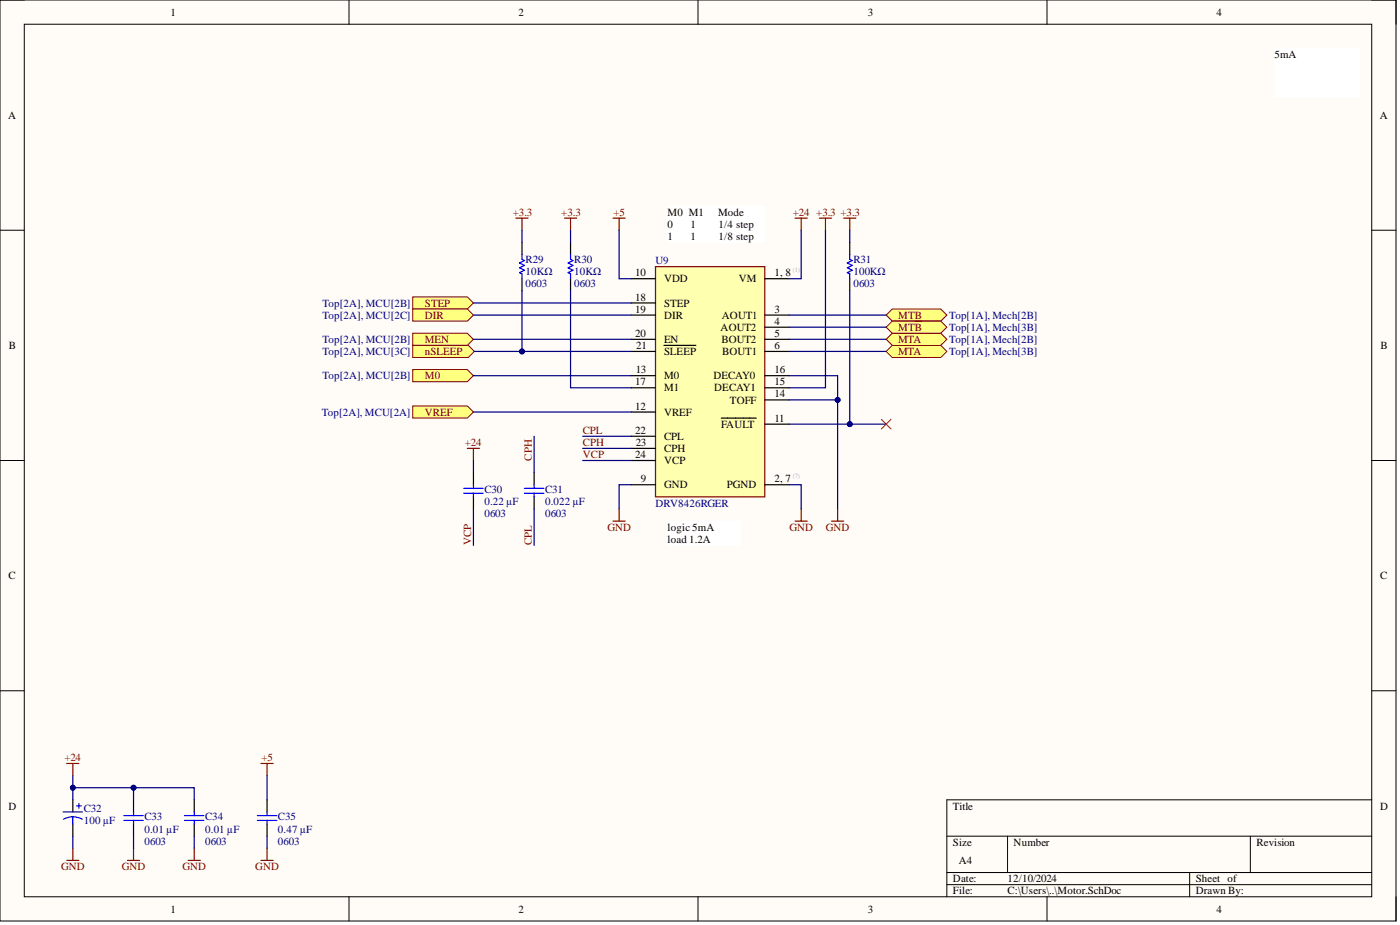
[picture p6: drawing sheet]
<svg xmlns="http://www.w3.org/2000/svg" width="292mm" height="193mm" viewBox="0 0 292 193" stroke-linecap="round" stroke-linejoin="round" font-family="sans-serif">
<defs><g id="words">
<g font-size="2.3">
<text x="35.5" y="3.3">1</text>
<text x="108.1" y="3.3">2</text>
<text x="181.1" y="3.3">3</text>
<text x="253.8" y="3.3">4</text>
<text x="265.9" y="12.1">5mA</text>
<text x="1.7" y="24.8">A</text>
<text x="287.9" y="24.8">A</text>
<text x="139.3" y="45">M0 M1</text>
<text x="139.3" y="47.5">0</text>
<text x="144" y="47.5">1</text>
<text x="149.8" y="45">Mode</text>
<text x="149.9" y="47.5">1/4 step</text>
<text x="139.3" y="50.1">1</text>
<text x="144" y="50.1">1</text>
<text x="149.9" y="50.1">1/8 step</text>
<text x="132.5" y="57.6">10</text>
<text x="138.5" y="58.9">VDD</text>
<text x="154.2" y="58.9">VM</text>
<text x="161.6" y="57.6">1, 8</text>
<text x="132.5" y="62.7">18</text>
<text x="132.5" y="65.2">19</text>
<text x="138.5" y="64">STEP</text>
<text x="161.6" y="65.2">3</text>
<text x="132.5" y="70.3">20</text>
<text x="138.5" y="66.5">DIR</text>
<text x="138.5" y="71.5">EN</text>
<text x="150.4" y="69">AOUT2</text>
<text x="150.5" y="71.5">BOUT2</text>
<text x="150.6" y="66.5">AOUT1</text>
<text x="161.6" y="67.8">4</text>
<text x="161.6" y="70.3">5</text>
<text x="1.9" y="72.8">B</text>
<text x="132.6" y="77.9">13</text>
<text x="132.7" y="72.8">21</text>
<text x="138.5" y="74.1">SLEEP</text>
<text x="150.7" y="74.1">BOUT1</text>
<text x="161.6" y="72.8">6</text>
<text x="161.6" y="77.9">16</text>
<text x="288.1" y="72.8">B</text>
<text x="132.5" y="80.4">17</text>
<text x="138.5" y="79.1">M0</text>
<text x="138.5" y="81.7">M1</text>
<text x="148.8" y="79.1">DECAY0</text>
<text x="149" y="81.7">DECAY1</text>
<text x="161.6" y="82.9">14</text>
<text x="161.6" y="80.4">15</text>
<text x="132.5" y="85.5">12</text>
<text x="138.5" y="86.7">VREF</text>
<text x="150.4" y="89.2">FAULT</text>
<text x="152.3" y="84.2">TOFF</text>
<text x="161.6" y="88">11</text>
<text x="132.5" y="90.5">22</text>
<text x="132.5" y="95.6">24</text>
<text x="132.6" y="93">23</text>
<text x="138.5" y="91.8">CPL</text>
<text x="138.5" y="94.3">CPH</text>
<text x="133.7" y="100.6">9</text>
<text x="138.5" y="101.9">GND</text>
<text x="138.5" y="96.8">VCP</text>
<text x="151.6" y="101.9">PGND</text>
<text x="161.6" y="100.6">2, 7</text>
<text x="139.3" y="110.7">l</text>
<text x="139.3" y="113.3">l</text>
<text x="140" y="110.7">ogic 5mA</text>
<text x="140" y="113.3">oad 1.2A</text>
<text x="1.8" y="120.8">C</text>
<text x="288" y="120.8">C</text>
<text x="1.8" y="168.9">D</text>
<text x="198.8" y="168.9">Title</text>
<text x="288" y="168.9">D</text>
<text x="198.8" y="176.5">Size</text>
<text x="211.5" y="176.5">Number</text>
<text x="262.1" y="176.5">Revision</text>
<text x="198.8" y="184">Date:</text>
<text x="200.1" y="180.3">A4</text>
<text x="210.2" y="184">12/10/2024</text>
<text x="249.5" y="184">Sheet of</text>
<text x="35.5" y="190.4">1</text>
<text x="108.1" y="190.4">2</text>
<text x="181.1" y="190.4">3</text>
<text x="198.8" y="186.6">File:</text>
<text x="210.2" y="186.6">C:\Users\..\Motor.SchDoc</text>
<text x="249.5" y="186.6">Drawn By:</text>
<text x="253.8" y="190.4">4</text>
</g>
<g font-size="2.3" fill="#800000">
<text x="107" y="45">+3.3</text>
<text x="117.1" y="45">+3.3</text>
<text x="128" y="45">+5</text>
<text x="165.4" y="45">+24 +3.3 +3.3</text>
<text x="88.6" y="64">STEP</text>
<text x="88.6" y="66.5">DIR</text>
<text x="88.6" y="71.5">MEN</text>
<text x="187.4" y="71.5">MTA</text>
<text x="187.4" y="66.5">MTB</text>
<text x="187.4" y="69">MTB</text>
<text x="88.6" y="74.1">nSLEEP</text>
<text x="187.4" y="74.1">MTA</text>
<text x="88.6" y="79.1">M0</text>
<text x="88.6" y="86.7">VREF</text>
<text x="97" y="93">+24</text>
<text x="121.6" y="90.5">CPL</text>
<text x="121.6" y="93">CPH</text>
<text x="121.6" y="95.6">VCP</text>
<text x="110.9" y="96.1" transform="rotate(-90 110.9 96.1)">CPH</text>
<text x="98.3" y="113.8" transform="rotate(-90 98.3 113.8)">VCP</text>
<text x="110.9" y="113.8" transform="rotate(-90 110.9 113.8)">CPL</text>
<text x="126.7" y="110.7">GND</text>
<text x="164.7" y="110.7">GND</text>
<text x="172.3" y="110.7">GND</text>
<text x="13.4" y="158.8">+24</text>
<text x="54.5" y="158.8">+5</text>
<text x="12.7" y="181.5">GND</text>
<text x="25.4" y="181.5">GND</text>
<text x="38.1" y="181.5">GND</text>
<text x="53.3" y="181.5">GND</text>
</g>
<g font-size="2.3" fill="#000080">
<text x="109.7" y="57.4">10KΩ</text>
<text x="109.7" y="59.9">0603</text>
<text x="109.7" y="54.9">R29</text>
<text x="119.8" y="57.4">10KΩ</text>
<text x="119.8" y="59.9">0603</text>
<text x="119.8" y="54.9">R30</text>
<text x="136.8" y="55.1">U9</text>
<text x="178.1" y="57.4">100KΩ</text>
<text x="178.1" y="59.9">0603</text>
<text x="178.1" y="54.9">R31</text>
<text x="67.3" y="64">Top[2A], MCU[2B]</text>
<text x="67.3" y="66.5">Top[2A], MCU[2C]</text>
<text x="67.3" y="71.5">Top[2A], MCU[2B]</text>
<text x="198.1" y="71.5">Top[1A], Mech[2B]</text>
<text x="198.1" y="66.5">Top[1A], Mech[2B]</text>
<text x="198.1" y="69">Top[1A], Mech[3B]</text>
<text x="67.3" y="74.1">Top[2A], MCU[3C]</text>
<text x="198.1" y="74.1">Top[1A], Mech[3B]</text>
<text x="67.3" y="79.1">Top[2A], MCU[2B]</text>
<text x="67.1" y="86.7">Top[2A], MCU[2A]</text>
<text x="101.1" y="105.4">0.22 µF</text>
<text x="101.1" y="108">0603</text>
<text x="101.1" y="102.9">C30</text>
<text x="113.7" y="105.4">0.022 µF</text>
<text x="113.7" y="108">0603</text>
<text x="113.7" y="102.9">C31</text>
<text x="136.8" y="105.7">DRV8426RGER</text>
<text x="17.5" y="171.9">100 µF</text>
<text x="17.5" y="169.4">C32</text>
<text x="30.1" y="173.7">0.01 µF</text>
<text x="30.1" y="171.2">C33</text>
<text x="42.8" y="173.7">0.01 µF</text>
<text x="42.8" y="171.2">C34</text>
<text x="58" y="173.7">0.47 µF</text>
<text x="58" y="171.2">C35</text>
<text x="30.1" y="176.2">0603</text>
<text x="42.8" y="176.2">0603</text>
<text x="58" y="176.2">0603</text>
</g>
<text font-size="1.3" fill="#b2b0ad" x="165.4" y="56.8">(1)</text>
</g></defs>
<path d="M0 0h291.3v192.1h-291.3z" fill-rule="evenodd" fill="#fffcf8"/>
<path d="M0 0h291.3v192.1h-291.3z" fill="none" stroke="#000" stroke-width=".21"/>
<path d="M5.1 5.1h281.1v182h-281.1z" fill-rule="evenodd" fill="#fffcf8"/>
<g fill="none" stroke="#000" stroke-width=".21">
<path d="M0 0h5.1M72.8 0v5.1M145.6 0v5.1M218.5 0v5.1M286.2 0h5.1v5.1M5.1 5.1h281.1v182h-281.1zM0 48h5.1M286.2 48h5.1M0 96.1h5.1M286.2 96.1h5.1M0 144.1h5.1M286.2 144.1h5.1"/>
<path d="M197.6 174.4h88.6M210.2 174.4v7.6M260.9 174.4v7.6M286.2 166.9h-88.6v20.2M72.8 187.1v5M145.6 187.1v5M197.6 182h88.6M197.6 184.6h88.6M218.5 187.1v5M248.2 182v5.1M291.3 187.1v5"/>
</g>
<path d="M136.8 55.6h22.8v48.1h-22.8z" fill-rule="evenodd" fill="#ffffb0"/>
<g fill="none" stroke="#800000" stroke-width=".25">
<path d="M127.9 45.5h2.5M129.2 45.5v2.5M136.8 55.6h22.8v48.1h-22.8zM165.9 45.5h2.5M167.2 45.5v2.5M171 45.5h2.5M172.2 45.5v2.5M176 45.5h2.6M177.3 45.5v2.5M127.9 108.7h2.5M129.2 106.2v2.5M165.9 108.7h2.5"/>
<path d="M167.2 106.2v2.5M173.5 108.7h2.5M174.8 106.2v2.5"/>
</g>
<g fill="none" stroke="#000" stroke-width=".25">
<path d="M131.7 58.1h5.1M159.6 58.1h5M131.7 65.7h5.1M131.7 70.8h5.1M131.7 73.3h5.1M131.7 78.4h5.1M131.7 63.2h5.1M138.5 72.1h6.7M159.6 65.7h5M159.6 68.3h5M159.6 70.8h5M159.6 73.3h5"/>
<path d="M159.6 78.4h5M131.7 86h5.1M131.7 80.9h5.1M131.7 91h5.1M131.7 93.5h5.1M131.7 96.1h5.1M150.5 87.2h7.3M159.6 88.5h5M159.6 83.4h5M159.6 80.9h5M131.7 101.1h5.1M159.6 101.1h5"/>
</g>
<path d="M183.9 87.5l2 2M185.9 87.5l-2 2" fill="none" stroke="#f00" stroke-width=".21"/>
<path d="M86.1 61.9h11.4l1.3 1.3-1.3 1.3h-11.4z" fill-rule="evenodd" fill="#ffff80"/>
<path d="M86.1 61.9h11.4l1.3 1.3-1.3 1.3h-11.4z" fill="none" stroke="#800000" stroke-width=".21"/>
<path d="M86.1 64.5h11.4l1.3 1.2-1.3 1.3h-11.4z" fill-rule="evenodd" fill="#ffff80"/>
<path d="M86.1 64.5h11.4l1.3 1.2-1.3 1.3h-11.4z" fill="none" stroke="#800000" stroke-width=".21"/>
<path d="M86.1 69.5h11.4l1.3 1.3-1.3 1.3h-11.4z" fill-rule="evenodd" fill="#ffff80"/>
<path d="M86.1 69.5h11.4l1.3 1.3-1.3 1.3h-11.4z" fill="none" stroke="#800000" stroke-width=".21"/>
<path d="M86.1 72.1h11.6l1.3 1.2-1.3 1.3h-11.6z" fill-rule="evenodd" fill="#ffff80"/>
<path d="M86.1 72.1h11.6l1.3 1.2-1.3 1.3h-11.6z" fill="none" stroke="#800000" stroke-width=".21"/>
<path d="M86.1 77.1h11.4l1.3 1.3-1.3 1.2h-11.4z" fill-rule="evenodd" fill="#ffff80"/>
<path d="M86.1 77.1h11.4l1.3 1.3-1.3 1.2h-11.4z" fill="none" stroke="#800000" stroke-width=".21"/>
<path d="M86.1 84.7h11.4l1.3 1.3-1.3 1.2h-11.4z" fill-rule="evenodd" fill="#ffff80"/>
<path d="M86.1 84.7h11.4l1.3 1.3-1.3 1.2h-11.4z" fill="none" stroke="#800000" stroke-width=".21"/>
<path d="M98.8 98.6v2.5M111.4 98.6v2.5M98.8 103.7v2.5M111.4 103.7v2.5" fill="none" stroke="#000" stroke-width=".25"/>
<path d="M96.8 101.9h4M96.8 102.9h4M98.8 101.1v.8M98.8 102.9v.8M109.4 101.9h4.1M109.4 102.9h4.1M111.4 101.1v.8M111.4 102.9v.8" fill="none" stroke="#00f" stroke-width=".25"/>
<path d="M97.5 93.5h2.5M98.8 93.5v2.6" fill="none" stroke="#800000" stroke-width=".25"/>
<path d="M139.3 43h20.3v7.6h-20.3z" fill-rule="evenodd" fill="#fff"/>
<path d="M139.3 43h20.3v7.6h-20.3z" fill="none" stroke="#fff" stroke-width=".21"/>
<path d="M15.2 166.9v2.5M15.2 171.9v2.5M27.9 166.9v2.5M27.9 171.9v2.5M40.5 166.9v2.5M40.5 171.9v2.5M55.7 166.9v2.5M55.7 171.9v2.5" fill="none" stroke="#000" stroke-width=".25"/>
<g fill="none" stroke="#00f" stroke-width=".25">
<path d="M13.2 169.4h4M15.2 170.4l.8 .1 1.2 .4M15.2 170.4l-.8 .1-1.2 .4M15.2 170.4v1.5M16 168.1h1M16.5 167.6v1M25.8 170.1h4.1M25.8 171.2h4.1M27.9 169.4v.7M27.9 171.2v.7M38.5 170.1h4.1M38.5 171.2h4.1"/>
<path d="M40.5 169.4v.7M40.5 171.2v.7M53.7 170.1h4M53.7 171.2h4M55.7 169.4v.7M55.7 171.2v.7"/>
</g>
<path d="M13.9 159.3h2.6M15.2 159.3v2.5M54.5 159.3h2.5M55.7 159.3v2.5M13.9 179.5h2.6M15.2 177v2.5M26.6 179.5h2.5M27.9 177v2.5M39.3 179.5h2.5M40.5 177v2.5M54.5 179.5h2.5M55.7 177v2.5" fill="none" stroke="#800000" stroke-width=".25"/>
<path d="M139.3 108.7h15.2v5.1h-15.2z" fill-rule="evenodd" fill="#fff"/>
<path d="M139.3 108.7h15.2v5.1h-15.2z" fill="none" stroke="#fff" stroke-width=".21"/>
<path d="M265.9 10.1h17.8v10.1h-17.8z" fill-rule="evenodd" fill="#fff"/>
<path d="M265.9 10.1h17.8v10.1h-17.8z" fill="none" stroke="#fff" stroke-width=".21"/>
<path d="M108.9 50.6v2.5M108.9 58.1v2.6M119 50.6v2.5M119 58.1v2.6M177.3 50.6v2.5M177.3 58.1v2.6" fill="none" stroke="#000" stroke-width=".25"/>
<path d="M108.9 53.1v1l.5 .3-1 .5 1 .5-1 .5 1 .5-1 .5 .5 .2v1M119 53.1v1l.5 .3-1 .5 1 .5-1 .5 1 .5-1 .5 .5 .2v1M177.3 53.1v1l.5 .3-1 .5 1 .5-1 .5 1 .5-1 .5 .5 .2v1" fill="none" stroke="#00f" stroke-width=".25"/>
<path d="M107.6 45.5h2.6M108.9 45.5v2.5M117.8 45.5h2.5M119 45.5v2.5" fill="none" stroke="#800000" stroke-width=".25"/>
<path d="M184.9 73.3l1.3-1.2h10.1l1.3 1.2-1.3 1.3h-10.1z" fill-rule="evenodd" fill="#ffff80"/>
<path d="M184.9 73.3l1.3-1.2h10.1l1.3 1.2-1.3 1.3h-10.1z" fill="none" stroke="#800000" stroke-width=".21"/>
<path d="M184.9 70.8l1.3-1.3h10.1l1.3 1.3-1.3 1.3h-10.1z" fill-rule="evenodd" fill="#ffff80"/>
<path d="M184.9 70.8l1.3-1.3h10.1l1.3 1.3-1.3 1.3h-10.1z" fill="none" stroke="#800000" stroke-width=".21"/>
<path d="M190.9 69.5h1.6" fill="none" stroke="#800000" stroke-width=".25"/>
<path d="M184.9 65.7l1.3-1.2h10.1l1.3 1.2-1.3 1.3h-10.1z" fill-rule="evenodd" fill="#ffff80"/>
<path d="M184.9 65.7l1.3-1.2h10.1l1.3 1.2-1.3 1.3h-10.1z" fill="none" stroke="#800000" stroke-width=".21"/>
<path d="M184.9 68.3l1.3-1.3h10.1l1.3 1.3-1.3 1.2h-10.1z" fill-rule="evenodd" fill="#ffff80"/>
<path d="M184.9 68.3l1.3-1.3h10.1l1.3 1.3-1.3 1.2h-10.1z" fill="none" stroke="#800000" stroke-width=".21"/>
<path d="M190.9 67h1.4" fill="none" stroke="#800000" stroke-width=".25"/>
<path d="M129.2 48v10.1h2.5M167.2 48v10.1h-2.6M164.6 78.4h10.2v5h-10.2M164.6 65.7h20.3M164.6 68.3h20.3M164.6 70.8h20.3M164.6 73.3h20.3M131.7 101.1h-2.5v5.1M164.6 101.1h2.6v5.1" fill="none" stroke="#000080" stroke-width=".25"/>
<circle cx="174.8" cy="83.4" r=".51" fill="#000080"/>
<circle cx="174.8" cy="83.4" r=".51" fill="none" stroke="#000080" stroke-width=".21"/>
<path d="M174.8 83.4v22.8" fill="none" stroke="#000080" stroke-width=".25"/>
<circle cx="174.8" cy="83.4" r=".51" fill="#000080"/>
<circle cx="174.8" cy="83.4" r=".51" fill="none" stroke="#000080" stroke-width=".21"/>
<path d="M172.2 48v32.9h-7.6M177.3 60.7v27.8h-12.7" fill="none" stroke="#000080" stroke-width=".25"/>
<circle cx="177.3" cy="88.5" r=".51" fill="#000080"/>
<circle cx="177.3" cy="88.5" r=".51" fill="none" stroke="#000080" stroke-width=".21"/>
<path d="M177.3 48v2.6M177.3 88.5h7.6" fill="none" stroke="#000080" stroke-width=".25"/>
<circle cx="177.3" cy="88.5" r=".51" fill="#000080"/>
<circle cx="177.3" cy="88.5" r=".51" fill="none" stroke="#000080" stroke-width=".21"/>
<path d="M98.8 96.1v2.5M111.4 91v7.6M121.6 91h10.1M121.6 93.5h10.1M121.6 96.1h10.1M98.8 106.2v7.6M111.4 106.2v7.6M15.2 166.9v-2.6h12.7v2.6" fill="none" stroke="#000080" stroke-width=".25"/>
<circle cx="27.9" cy="164.3" r=".51" fill="#000080"/>
<circle cx="27.9" cy="164.3" r=".51" fill="none" stroke="#000080" stroke-width=".21"/>
<circle cx="15.2" cy="164.3" r=".51" fill="#000080"/>
<circle cx="15.2" cy="164.3" r=".51" fill="none" stroke="#000080" stroke-width=".21"/>
<path d="M15.2 161.8v2.5" fill="none" stroke="#000080" stroke-width=".25"/>
<circle cx="15.2" cy="164.3" r=".51" fill="#000080"/>
<circle cx="15.2" cy="164.3" r=".51" fill="none" stroke="#000080" stroke-width=".21"/>
<path d="M27.9 164.3h12.6v2.6" fill="none" stroke="#000080" stroke-width=".25"/>
<circle cx="27.9" cy="164.3" r=".51" fill="#000080"/>
<circle cx="27.9" cy="164.3" r=".51" fill="none" stroke="#000080" stroke-width=".21"/>
<g fill="none" stroke="#000080" stroke-width=".25">
<path d="M119 48v2.6M98.8 78.4h32.9M98.8 70.8h32.9M98.8 65.7h32.9M98.8 63.2h32.9M99 73.3h32.7M119 60.7v20.2h12.7M98.8 86h32.9M15.2 174.4v2.6M27.9 174.4v2.6M40.5 174.4v2.6M55.7 161.8v5.1"/>
<path d="M55.7 174.4v2.6"/>
</g>
<circle cx="108.9" cy="73.3" r=".51" fill="#000080"/>
<circle cx="108.9" cy="73.3" r=".51" fill="none" stroke="#000080" stroke-width=".21"/>
<path d="M108.9 48v2.6M108.9 60.7v12.6" fill="none" stroke="#000080" stroke-width=".25"/>
<circle cx="108.9" cy="73.3" r=".51" fill="#000080"/>
<circle cx="108.9" cy="73.3" r=".51" fill="none" stroke="#000080" stroke-width=".21"/>
<use href="#words"/>
</svg>
